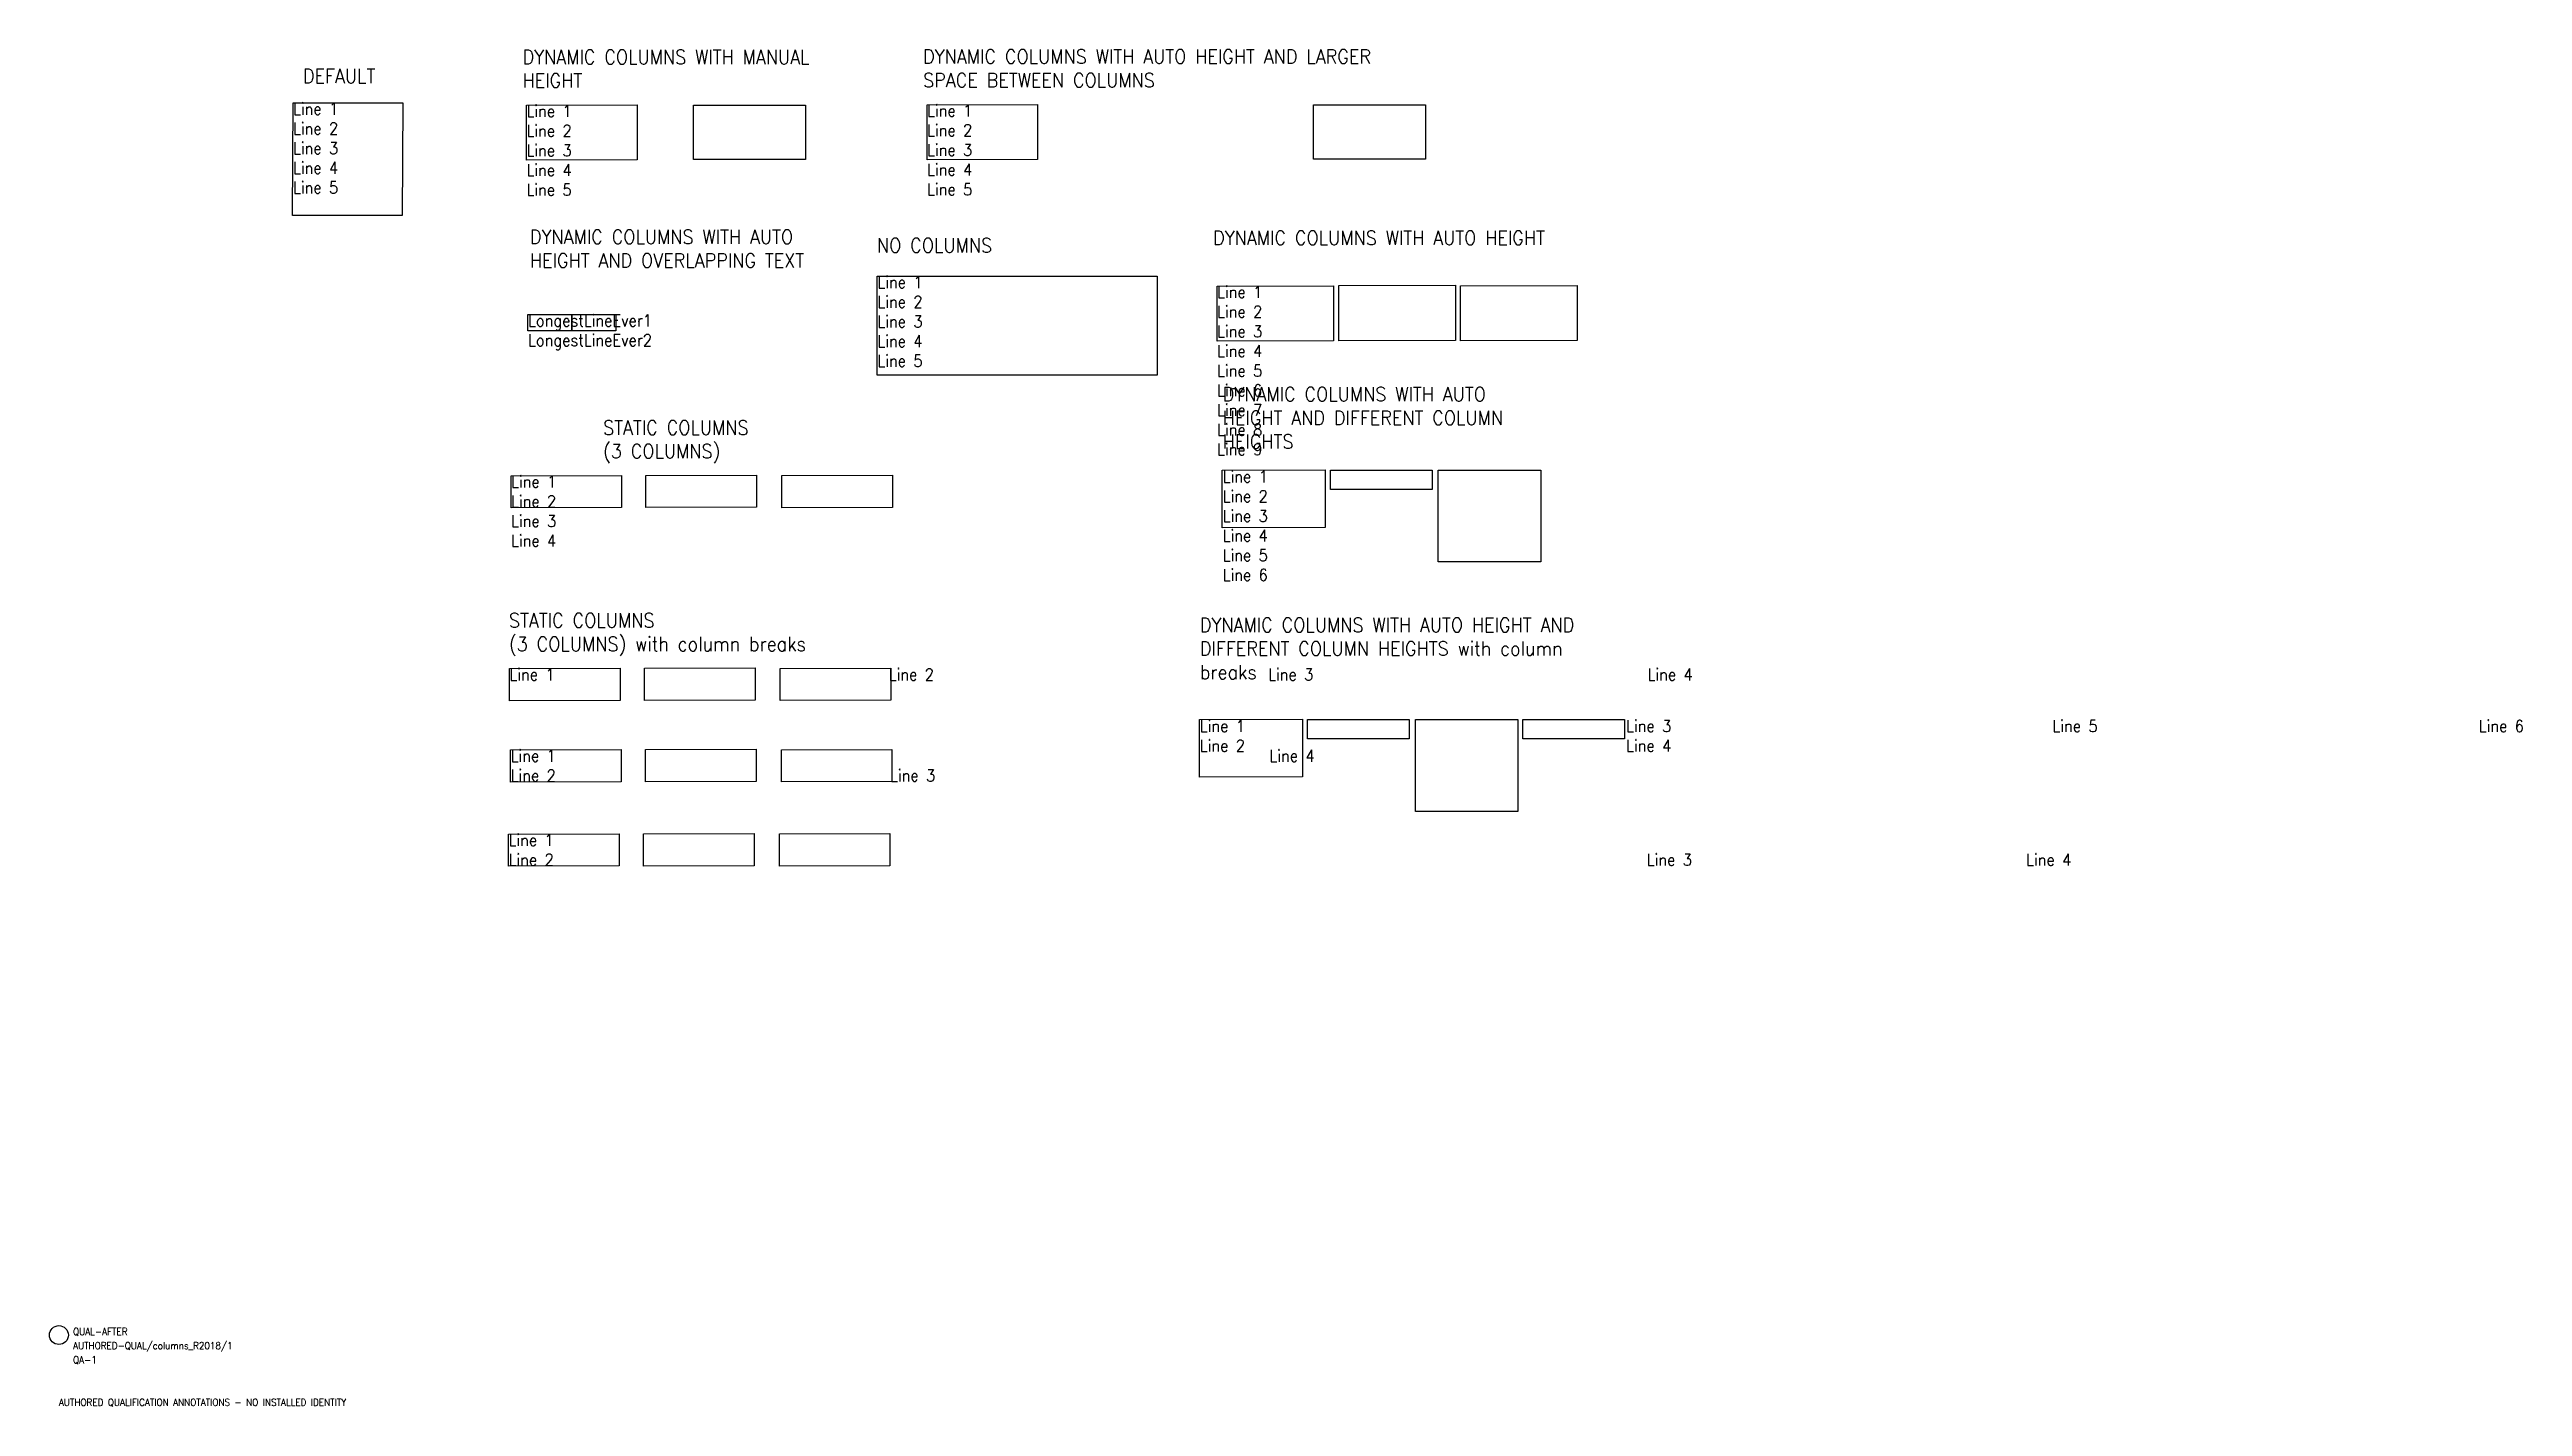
# Model space of a CAD drawing. Header units: millimetres. Extents: x -2 to 522, y -15 to 272.
import ezdxf

# ---------------------------------------------------------------- set-up
doc = ezdxf.new("R2010")
doc.units = ezdxf.units.MM
doc.layers.add('ICT_QUAL_TEST_ONLY', color=7, linetype='Continuous')
doc.styles.add('textstyle3', font='')
doc.styles.add('textstyle4', font='Standard')
doc.styles.get('textstyle3').set_extended_font_data('Standard')

# ---------------------------------------------------------------- blocks, each defined once
blk = doc.blocks.new('ICT_QUAL_TEST_ANCHOR')
at = {"layer": 'ICT_QUAL_TEST_ONLY'}
blk.add_circle((0, 0), 2, dxfattribs=at)

msp = doc.modelspace()

# ---------------------------------------------------------------- linework, layer by layer
for points in [[(49.59, 261.04), (72.83, 261.04), (72.7, 237.19), (49.46, 237.19)], [(99.05, 260.57), (122.48, 260.64), (122.48, 248.96), (99.05, 248.89)], [(134.44, 260.57), (158.18, 260.57), (158.18, 249.03), (134.44, 249.03)], [(183.9, 260.66), (207.32, 260.74), (207.32, 249.06), (183.9, 248.99)], [(265.72, 260.67), (289.46, 260.67), (289.46, 249.14), (265.72, 249.14)], [(173.33, 224.32), (232.66, 224.32), (232.66, 203.36), (173.33, 203.36)], [(245.33, 222.24), (270.02, 222.31), (270.02, 210.63), (245.33, 210.56)], [(271.12, 222.34), (295.8, 222.41), (295.8, 210.73), (271.12, 210.66)], [(296.89, 222.32), (321.58, 222.39), (321.58, 210.72), (296.89, 210.65)], [(99.36, 216.21), (108.68, 216.21), (108.68, 212.75), (99.36, 212.75)], [(108.68, 216.21), (118, 216.21), (118, 212.75), (108.68, 212.75)], [(95.77, 182.05), (119.2, 182.12), (119.2, 175.31), (95.77, 175.24)], [(124.36, 182.11), (147.79, 182.18), (147.79, 175.37), (124.36, 175.3)], [(153.12, 182.08), (176.55, 182.16), (176.55, 175.35), (153.12, 175.27)], [(246.42, 183.25), (268.22, 183.33), (268.22, 171.09), (246.42, 171.02)], [(269.34, 183.26), (290.89, 183.26), (290.89, 179.14), (269.34, 179.14)], [(292.19, 183.26), (313.9, 183.26), (313.9, 163.79), (292.19, 163.79)], [(95.43, 141.21), (118.86, 141.28), (118.86, 134.47), (95.43, 134.4)], [(124.02, 141.27), (147.45, 141.34), (147.45, 134.54), (124.02, 134.46)], [(152.78, 141.25), (176.21, 141.32), (176.21, 134.51), (152.78, 134.44)], [(241.58, 130.4), (263.39, 130.48), (263.39, 118.24), (241.58, 118.17)], [(264.51, 130.41), (286.05, 130.41), (286.05, 126.29), (264.51, 126.29)], [(287.35, 130.41), (309.06, 130.41), (309.06, 110.94), (287.35, 110.94)], [(310.1, 130.41), (331.65, 130.41), (331.65, 126.29), (310.1, 126.29)], [(95.69, 123.98), (119.12, 124.05), (119.12, 117.24), (95.69, 117.17)], [(124.27, 124.05), (147.7, 124.12), (147.7, 117.31), (124.27, 117.24)], [(153.03, 124.02), (176.46, 124.09), (176.46, 117.28), (153.03, 117.21)], [(95.26, 106.12), (118.69, 106.19), (118.69, 99.38), (95.26, 99.31)], [(123.85, 106.18), (147.27, 106.25), (147.27, 99.44), (123.85, 99.37)], [(152.61, 106.16), (176.04, 106.23), (176.04, 99.42), (152.61, 99.35)]]:
    msp.add_lwpolyline(points, close=True)

# ---------------------------------------------------------------- block references
at = {"layer": 'ICT_QUAL_TEST_ONLY'}
ref = msp.add_blockref('ICT_QUAL_TEST_ANCHOR', (0, 0), dxfattribs=at)
ref.add_attrib('MANUFACTURER', 'QUAL-AFTER', (3, 0), dxfattribs={"layer": '0', "height": 1.5, "style": 'textstyle4'})
ref.add_attrib('ICT_ID', 'AUTHORED-QUAL/columns_R2018/1', (3, -3), dxfattribs={"height": 1.5, "style": 'textstyle4'})
ref.add_attrib('TAG', 'QA-1', (3, -6), dxfattribs={"height": 1.5, "style": 'textstyle4'})

# ---------------------------------------------------------------- texts
at = {"attachment_point": 1, "style": 'textstyle3'}
for s, insert, char_height, width in [('DEFAULT', (51.68, 268.25), 3, 24.7972), ('DYNAMIC COLUMNS WITH MANUAL HEIGHT', (98.2, 272.28), 3, 70.258), ('DYNAMIC COLUMNS WITH AUTO HEIGHT AND LARGER SPACE BETWEEN COLUMNS', (183.05, 272.37), 3, 108.8401), ('Line 1\\PLine 2\\PLine 3\\PLine 4\\PLine 5', (49.59, 261.04), 2.5, 22.6466), ('Line 1\\PLine 2\\PLine 3\\PLine 4\\PLine 5', (99.05, 260.57), 2.5, 58.3615), ('Line 1\\PLine 2\\PLine 3\\PLine 4\\PLine 5', (183.9, 260.66), 2.5, 104.7559), ('DYNAMIC COLUMNS WITH AUTO HEIGHT AND OVERLAPPING TEXT', (99.76, 234.16), 3, 70.258), ('NO COLUMNS', (173.3, 232.37), 3, 30.4704), ('DYNAMIC COLUMNS WITH AUTO HEIGHT', (244.48, 233.95), 3, 70.258), ('Line 1\\PLine 2\\PLine 3\\PLine 4\\PLine 5', (173.37, 224.32), 2.5, 58.3615), ('LongestLineEver1\\PLongestLineEver2', (99.38, 216.19), 2.5, 18.6642), ('DYNAMIC COLUMNS WITH AUTO HEIGHT AND DIFFERENT COLUMN HEIGHTS', (246.51, 200.83), 3, 75.7602), ('STATIC COLUMNS\\P(3 COLUMNS)', (115.27, 193.76), 3, 64.9049), ('Line 1\\PLine 2\\PLine 3\\PLine 4', (95.77, 182.05), 2.5, 80.362), ('Line 1\\PLine 2\\PLine 3\\PLine 4\\PLine 5\\PLine 6', (246.51, 183.13), 2.5, 67.4268), ('STATIC COLUMNS\\P(3 COLUMNS) with column breaks', (95.34, 152.92), 3, 86.7456), ('DYNAMIC COLUMNS WITH AUTO HEIGHT AND DIFFERENT COLUMN HEIGHTS with column breaks', (241.67, 151.95), 3, 95.2544), ('Line 1\\NLine 2\\PLine 3\\PLine 4', (95.43, 141.21), 2.5, 80.362), ('Line 1\\PLine 2\\NLine 3\\PLine 4\\PLine 5\\NLine 6', (241.67, 130.28), 2.5, 90.3026), ('Line 1\\PLine 2\\N\\PLine 3\\PLine 4', (95.69, 123.98), 2.5, 80.362), ('Line 1\\PLine 2\\N\\N\\N\\PLine 3\\N\\PLine 4', (95.26, 106.12), 2.5, 80.362)]:
    msp.add_mtext(s, dxfattribs=dict(at, insert=insert, char_height=char_height, width=width))
at = {"insert": (245.33, 222.24), "char_height": 2.5, "attachment_point": 1, "style": 'textstyle3'}
msp.add_mtext('Line 1\\PLine 2\\PLine 3\\PLine 4\\PLine 5\\PLine 6\\PLine 7\\PLine 8\\PLine 9', dxfattribs=at)
at = {"layer": 'ICT_QUAL_TEST_ONLY', "style": 'textstyle4'}
msp.add_text('AUTHORED QUALIFICATION ANNOTATIONS - NO INSTALLED IDENTITY', height=1.5, dxfattribs=at).set_placement((0, -15))

doc.saveas('drawing.dxf')
